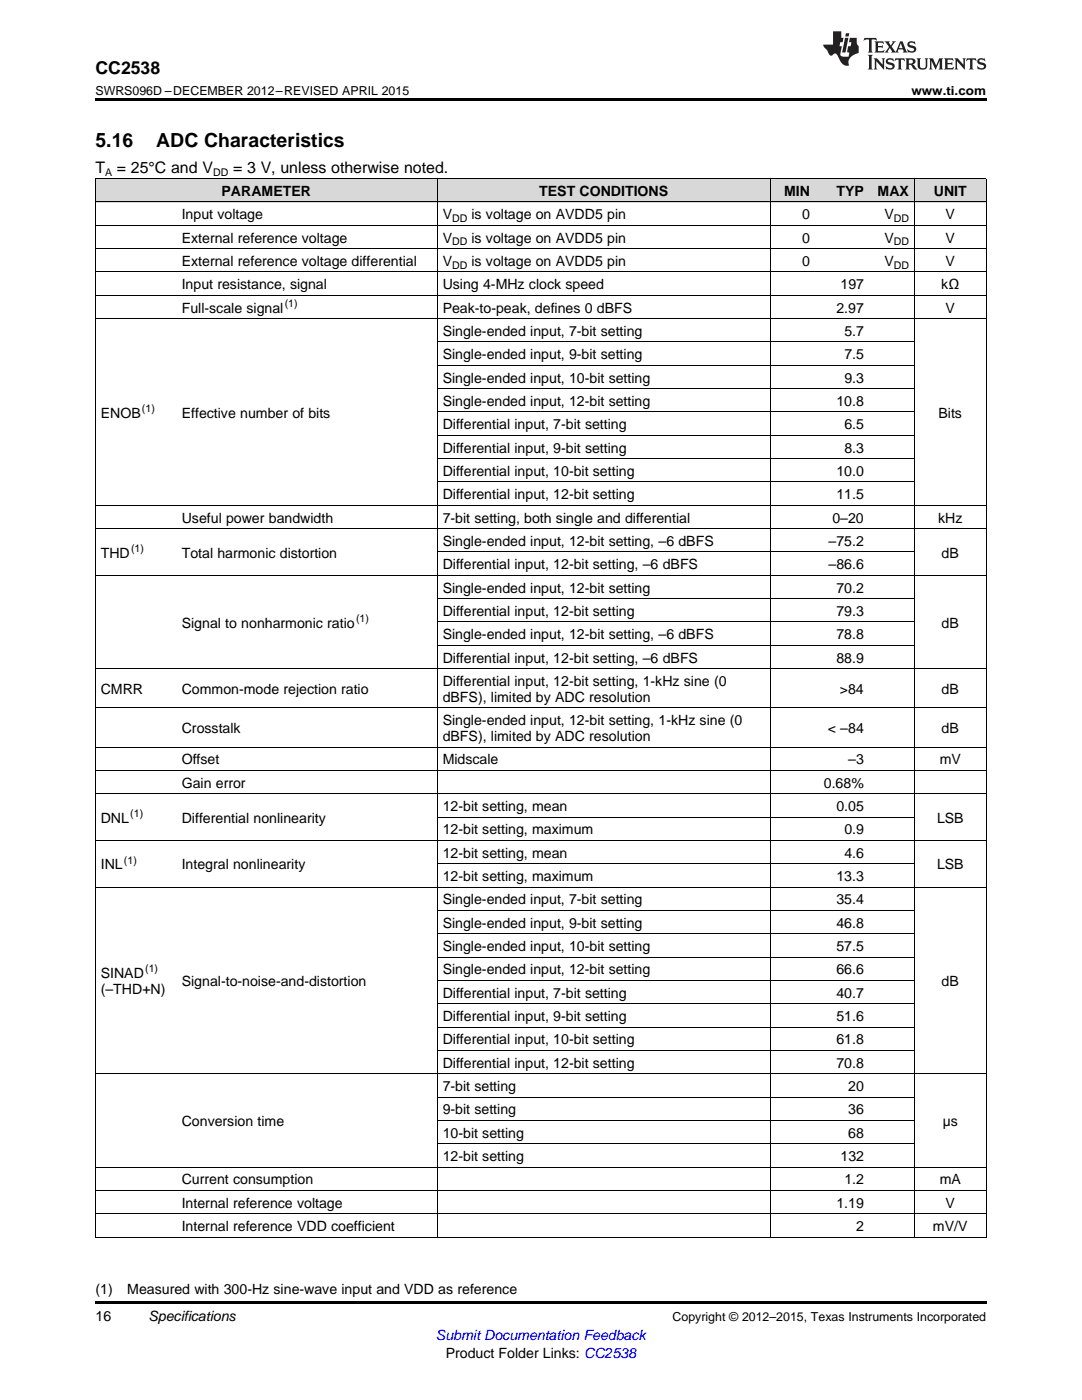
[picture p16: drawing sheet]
<svg xmlns="http://www.w3.org/2000/svg" width="216mm" height="279mm" viewBox="0 0 216 279" stroke-linecap="round" stroke-linejoin="round" font-family="sans-serif">
<defs><g id="words">
<g font-size="3.9">
<text x="19" y="29.3">5.16</text>
<text x="31.2" y="29.3">ADC Characteristics</text>
</g>
<text font-size="3.5" x="19" y="14.8">CC2538</text>
<g font-size="3.2">
<text x="19" y="34.4">T</text>
<text x="23.3" y="34.4">= 25°C and V</text>
<text x="46.5" y="34.4">= 3 V, unless otherwise noted.</text>
</g>
<g font-size="2.8">
<text x="44.2" y="39.1">PARAMETER</text>
<text x="107.6" y="39.1">TEST CONDITIONS</text>
<text x="156.5" y="39.1">MIN</text>
<text x="166.9" y="39.1">TYP</text>
<text x="175.1" y="39.1">MAX</text>
<text x="186.3" y="39.1">UNIT</text>
<text x="36.3" y="43.7">Input voltage</text>
<text x="88.3" y="43.7">V</text>
<text x="94.1" y="43.7">is voltage on AVDD5 pin</text>
<text x="160.1" y="43.7">0</text>
<text x="176.5" y="43.7">V</text>
<text x="188.7" y="43.7">V</text>
<text x="36.3" y="48.4">External reference voltage</text>
<text x="36.3" y="53.1">External reference voltage differential</text>
<text x="88.3" y="48.4">V</text>
<text x="88.3" y="53.1">V</text>
<text x="94.1" y="48.4">is voltage on AVDD5 pin</text>
<text x="94.1" y="53.1">is voltage on AVDD5 pin</text>
<text x="160.1" y="48.4">0</text>
<text x="160.1" y="53.1">0</text>
<text x="176.5" y="48.4">V</text>
<text x="176.5" y="53.1">V</text>
<text x="188.7" y="48.4">V</text>
<text x="188.7" y="53.1">V</text>
<text x="36.3" y="57.7">Input resistance, signal</text>
<text x="88.3" y="57.7">Using 4-MHz clock speed</text>
<text x="167.7" y="57.7">197</text>
<text x="187.8" y="57.7">kΩ</text>
<text x="36.3" y="62.4">Full-scale signal</text>
<text x="88.3" y="62.4">Peak-to-peak, defines 0 dBFS</text>
<text x="166.9" y="62.4">2.97</text>
<text x="188.7" y="62.4">V</text>
<text x="88.3" y="67">Single-ended input, 7-bit setting</text>
<text x="88.3" y="71.7">Single-ended input, 9-bit setting</text>
<text x="168.5" y="67">5.7</text>
<text x="168.5" y="71.7">7.5</text>
<text x="88.3" y="76.3">Single-ended input, 10-bit setting</text>
<text x="168.5" y="76.3">9.3</text>
<text x="20.1" y="83.3">ENOB</text>
<text x="36.3" y="83.3">Effective number of bits</text>
<text x="88.3" y="81">Single-ended input, 12-bit setting</text>
<text x="166.9" y="81">10.8</text>
<text x="187.3" y="83.3">Bits</text>
<text x="88.3" y="85.7">Differential input, 7-bit setting</text>
<text x="168.5" y="85.7">6.5</text>
<text x="88.3" y="90.3">Differential input, 9-bit setting</text>
<text x="88.3" y="95">Differential input, 10-bit setting</text>
<text x="166.9" y="95">10.0</text>
<text x="168.5" y="90.3">8.3</text>
<text x="88.3" y="99.6">Differential input, 12-bit setting</text>
<text x="166.9" y="99.6">11.5</text>
<text x="36.3" y="104.3">Useful power bandwidth</text>
<text x="88.3" y="104.3">7-bit setting, both single and differential</text>
<text x="166.1" y="104.3">0–20</text>
<text x="187.2" y="104.3">kHz</text>
<text x="20.1" y="111.3">THD</text>
<text x="36.3" y="111.3">Total harmonic distortion</text>
<text x="88.3" y="108.9">Single-ended input, 12-bit setting, –6 dBFS</text>
<text x="88.3" y="113.6">Differential input, 12-bit setting, –6 dBFS</text>
<text x="165.3" y="108.9">–75.2</text>
<text x="165.3" y="113.6">–86.6</text>
<text x="187.9" y="111.3">dB</text>
<text x="88.3" y="118.3">Single-ended input, 12-bit setting</text>
<text x="166.9" y="118.3">70.2</text>
<text x="36.3" y="125.2">Signal to nonharmonic ratio</text>
<text x="88.3" y="122.9">Differential input, 12-bit setting</text>
<text x="166.9" y="122.9">79.3</text>
<text x="187.9" y="125.2">dB</text>
<text x="88.3" y="127.6">Single-ended input, 12-bit setting, –6 dBFS</text>
<text x="166.9" y="127.6">78.8</text>
<text x="88.3" y="132.2">Differential input, 12-bit setting, –6 dBFS</text>
<text x="88.3" y="136.9">Differential input, 12-bit setting, 1-kHz sine (0</text>
<text x="166.9" y="132.2">88.9</text>
<text x="20.1" y="138.5">CMRR</text>
<text x="36.3" y="138.5">Common-mode rejection ratio</text>
<text x="88.3" y="140.1">dBFS), limited by ADC resolution</text>
<text x="167.6" y="138.5">&gt;84</text>
<text x="187.9" y="138.5">dB</text>
<text x="36.3" y="146.3">Crosstalk</text>
<text x="88.3" y="144.7">Single-ended input, 12-bit setting, 1-kHz sine (0</text>
<text x="88.3" y="147.9">dBFS), limited by ADC resolution</text>
<text x="165.2" y="146.3">&lt; –84</text>
<text x="187.9" y="146.3">dB</text>
<text x="36.3" y="152.5">Offset</text>
<text x="88.3" y="152.5">Midscale</text>
<text x="169.3" y="152.5">–3</text>
<text x="187.5" y="152.5">mV</text>
<text x="36.3" y="157.2">Gain error</text>
<text x="88.3" y="161.9">12-bit setting, mean</text>
<text x="164.4" y="157.2">0.68%</text>
<text x="166.9" y="161.9">0.05</text>
<text x="20.1" y="164.2">DNL</text>
<text x="36.3" y="164.2">Differential nonlinearity</text>
<text x="88.3" y="166.5">12-bit setting, maximum</text>
<text x="168.5" y="166.5">0.9</text>
<text x="187" y="164.2">LSB</text>
<text x="20.1" y="173.5">INL</text>
<text x="36.3" y="173.5">Integral nonlinearity</text>
<text x="88.3" y="171.2">12-bit setting, mean</text>
<text x="168.5" y="171.2">4.6</text>
<text x="187" y="173.5">LSB</text>
<text x="88.3" y="175.8">12-bit setting, maximum</text>
<text x="166.9" y="175.8">13.3</text>
<text x="88.3" y="180.5">Single-ended input, 7-bit setting</text>
<text x="88.3" y="185.1">Single-ended input, 9-bit setting</text>
<text x="166.9" y="180.5">35.4</text>
<text x="166.9" y="185.1">46.8</text>
<text x="88.3" y="189.8">Single-ended input, 10-bit setting</text>
<text x="166.9" y="189.8">57.5</text>
<text x="20.1" y="195.2">SINAD</text>
<text x="36.3" y="196.8">Signal-to-noise-and-distortion</text>
<text x="88.3" y="194.5">Single-ended input, 12-bit setting</text>
<text x="166.9" y="194.5">66.6</text>
<text x="187.9" y="196.8">dB</text>
<text x="20.1" y="198.4">(–THD+N)</text>
<text x="88.3" y="199.1">Differential input, 7-bit setting</text>
<text x="88.3" y="203.8">Differential input, 9-bit setting</text>
<text x="166.9" y="199.1">40.7</text>
<text x="166.9" y="203.8">51.6</text>
<text x="88.3" y="208.4">Differential input, 10-bit setting</text>
<text x="166.9" y="208.4">61.8</text>
<text x="88.3" y="213.1">Differential input, 12-bit setting</text>
<text x="166.9" y="213.1">70.8</text>
<text x="88.3" y="217.7">7-bit setting</text>
<text x="169.3" y="217.7">20</text>
<text x="36.3" y="224.7">Conversion time</text>
<text x="88.3" y="222.4">9-bit setting</text>
<text x="88.3" y="227">10-bit setting</text>
<text x="169.3" y="222.4">36</text>
<text x="169.3" y="227">68</text>
<text x="188.1" y="224.7">µs</text>
<text x="88.3" y="231.7">12-bit setting</text>
<text x="167.7" y="231.7">132</text>
<text x="36.3" y="236.4">Current consumption</text>
<text x="168.5" y="236.4">1.2</text>
<text x="187.5" y="236.4">mA</text>
<text x="36.3" y="241">Internal reference voltage</text>
<text x="36.3" y="245.7">Internal reference VDD coefficient</text>
<text x="166.9" y="241">1.19</text>
<text x="170.8" y="245.7">2</text>
<text x="186.2" y="245.7">mV/V</text>
<text x="188.7" y="241">V</text>
<text x="19" y="263.6">16</text>
<text x="19" y="258.2">(1)</text>
<text x="25.4" y="258.2">Measured with 300-Hz sine-wave input and VDD as reference</text>
<text x="29.6" y="263.6">Specifications</text>
<text x="88.9" y="270.9">Product Folder Links: CC2538</text>
</g>
<text font-size="2.8" fill="#00f" x="87" y="267.4">Submit Documentation Feedback</text>
<g font-size="2.5">
<text x="19" y="19">SWRS096D –DECEMBER 2012–REVISED APRIL 2015</text>
<text x="181.9" y="19">www.ti.com</text>
<text x="134.2" y="263.6">Copyright © 2012–2015, Texas Instruments Incorporated</text>
</g>
<g font-size="2.1">
<text x="21" y="35.1">A</text>
<text x="42.5" y="35.1">DD</text>
<text x="90.2" y="44.3">DD</text>
<text x="178.3" y="44.3">DD</text>
<text x="90.2" y="49">DD</text>
<text x="90.2" y="53.6">DD</text>
<text x="178.3" y="49">DD</text>
<text x="178.3" y="53.6">DD</text>
<text x="56.8" y="61.2">(1)</text>
<text x="28.3" y="82.2">(1)</text>
<text x="26.1" y="110.1">(1)</text>
<text x="71" y="124.1">(1)</text>
<text x="26" y="163.1">(1)</text>
<text x="24.7" y="172.4">(1)</text>
<text x="29" y="194.1">(1)</text>
</g>
</g></defs>
<g fill="#d8d8d8">
<path d="M19 35.7h16.2v4.7h-16.2z"/>
<path d="M35.2 35.7h52.1v4.7h-52.1z"/>
<path d="M87.3 35.7h66.4v4.7h-66.4z"/>
<path d="M153.7 35.7h9v4.7h-9z"/>
<path d="M162.7 35.7h10.8v4.7h-10.8z"/>
<path d="M173.5 35.7h9v4.7h-9z"/>
<path d="M182.5 35.7h14.3v4.7h-14.3z"/>
</g>
<path d="M19 19.5h177.8v.5h-177.8zM19 259.7h177.8v.5h-177.8z" fill="#000"/>
<g fill="none" stroke="#000" stroke-width=".2">
<path d="M19 35.6h177.8M19.1 35.7v211.2M87.2 35.7v211.2M153.7 35.7v211.2M182.4 35.7v211.2M196.8 35.7v211.2M19 58.9h177.8M19 54.3h177.8M19 49.6h177.8M19 45h177.8M19 40.3h177.8M19 63.6h177.8"/>
<path d="M87.3 77.6h95.2M87.3 72.9h95.2M87.3 68.2h95.2M87.3 96.2h95.2M87.3 91.5h95.2M87.3 86.9h95.2M87.3 82.2h95.2M19 114.8h177.8M19 105.5h177.8M19 100.8h177.8M87.3 119.5h95.2M87.3 110.2h95.2"/>
<path d="M19 133.4h177.8M87.3 128.8h95.2M87.3 124.1h95.2M19 158.4h177.8M19 153.8h177.8M19 149.1h177.8M19 141.3h177.8M19 177h177.8M19 167.7h177.8M87.3 172.4h95.2M87.3 163.1h95.2M87.3 195.7h95.2"/>
<path d="M87.3 191h95.2M87.3 186.4h95.2M87.3 181.7h95.2M19 214.3h177.8M87.3 219h95.2M87.3 209.6h95.2M87.3 205h95.2M87.3 200.3h95.2M19 237.6h177.8M19 232.9h177.8M87.3 228.3h95.2M87.3 223.6h95.2"/>
<path d="M19 246.9h177.8M19 242.2h177.8"/>
</g>
<g fill="#231f20">
<path d="M172.5 7.6l-.1 .5 .4-.2h.6v.1v2.1l-.2 .4h.9l-.2-.4v-2.1l.1-.1h.5l.5 .2-.2-.5zM174.5 8.3l.2 .3v1.5l-.2 .4h1.8l.2-.6a1.04 1.04 0 0 1-1.3 .2v-.7h.6l.3 .2v-.6l-.3 .2h-.6v-.6l.8-.1 .4 .3-.2-.5zM176.5 8.3l.9 1.1-.9 1.1h.8l-.2-.2 .4-.7 .5 .7-.2 .2h1.5l-.2-.2 .2-.4h.9l.1 .4-.2 .2h1l-.3-.3-.7-1.9h-.5l-.9 2-.8-1 .9-1h-.8l.1 .3-.4 .5-.3-.6 .1-.2zM179.7 8.6l.4 1h-.7zM181.3 8.4a.63 .63 0 0 0-.2 .7 .63 .63 0 0 0 .6 .4l.6 .2 .1 .2a.75 .75 0 0 1-.7 .4 .75 .75 0 0 1-.6-.5l.1 .7 .1-.1a1.11 1.11 0 0 0 1.5-.6 1.13 1.13 0 0 0-1.2-.8l-.1-.4a1.04 1.04 0 0 1 1.2 .2l-.2-.5-.2 .1-.4-.2zM173.2 10.9l.2 .4v2.2l-.2 .4h1l-.3-.4v-2.2l.3-.4zM174.3 11.6l.3 .4v1.5l-.3 .4h.8l-.2-.4v-1.3l1.5 1.7v-1.9l.2-.4h-.7l.2 .4v.9l-1.1-1.3zM177 11.8a.62 .62 0 0 0-.2 .7 .62 .62 0 0 0 .6 .4l.6 .1 .1 .3a.76 .76 0 0 1-.7 .3 .76 .76 0 0 1-.7-.4l.2 .7 .1-.1a1.11 1.11 0 0 0 1.5-.6 1.13 1.13 0 0 0-1.2-.8l-.1-.4a1.04 1.04 0 0 1 1.2 .2l-.2-.6-.2 .1-.5-.1zM178.7 11.6l-.2 .6a.61 .61 0 0 1 .8-.3v1.6l-.2 .4h.9l-.2-.4v-1.6a.63 .63 0 0 1 .7 .3l-.1-.6zM180.6 11.6l.3 .4v1.5l-.3 .4h1l-.2-.2-.1-.8 .6 .2a.76 .76 0 0 0 1.2 .7l-1-1a.58 .58 0 0 0 .6-.5 .58 .58 0 0 0-.5-.6zM181.4 11.9h.1a.45 .45 0 0 1 .5 .1 .45 .45 0 0 1 .1 .5l-.8 .2zM182.9 11.6l.2 .2a2.17 2.17 0 0 0 .3 1.9 .99 .99 0 0 0 1.6-.6v-1.1l.2-.4h-.7l.2 .2a1.92 1.92 0 0 1-.2 1.8 .6 .6 0 0 1-.9-.5v-1.1l.2-.4zM185.4 11.6l.2 .4v1.5l-.2 .4h.7l-.2-.4v-1.4l.8 1.8 .8-1.8v1.4l-.2 .4h.9l-.2-.4v-1.5l.2-.4h-.8l-.6 1.5-.6-1.5zM188.4 11.6l.2 .4v1.5l-.2 .4h1.8l.1-.6a1.04 1.04 0 0 1-1.2 .1v-.6h.5l.4 .2v-.6l-.4 .2h-.5v-.7h.8l.3 .3-.1-.6zM190.5 11.6l.2 .4v1.5l-.2 .4h.7l-.2-.4v-1.3l1.5 1.7v-1.9l.2-.4h-.7l.2 .4v.9l-1.1-1.3zM192.9 11.6l-.1 .6a.61 .61 0 0 1 .7-.3l.1 1.6-.3 .4h1l-.3-.4 .1-1.6a.63 .63 0 0 1 .7 .3l-.1-.6zM195.2 11.8a.62 .62 0 0 0-.2 .7 .62 .62 0 0 0 .6 .4l.6 .1 .1 .3a.76 .76 0 0 1-.7 .3 .76 .76 0 0 1-.6-.4l.1 .7 .1-.1a1.11 1.11 0 0 0 1.6-.6 1.13 1.13 0 0 0-1.3-.8l-.1-.4a1.04 1.04 0 0 1 1.2 .2l-.1-.6-.2 .1-.5-.1z"/>
<path d="M166.2 6.3v2.6h-1.9v.4l.8 .9a.91 .91 0 0 0 1 .8 .56 .56 0 0 1 .5-.3 .56 .56 0 0 1 .5 .3l.4 .8a1.53 1.53 0 0 0 1.9 1.2 1.54 1.54 0 0 1 1-2.1l.9-.3v-1.4a1.52 1.52 0 0 1-.4-1.6h-1.3l-.2 .8h.5l-.2 .8h-.5l-.1 1v.2l.4 .1-.2 .8a1.93 1.93 0 0 1-1.6-.3l.3-1.8h-.5l.2-.8h.4l.2-.8h-.4v-1.3zM168.6 7.6l-.6 2.9h.7l.6-2.9zM168.8 6.6l-.1 .7h.6l.2-.7z"/>
</g>
<use href="#words"/>
</svg>
